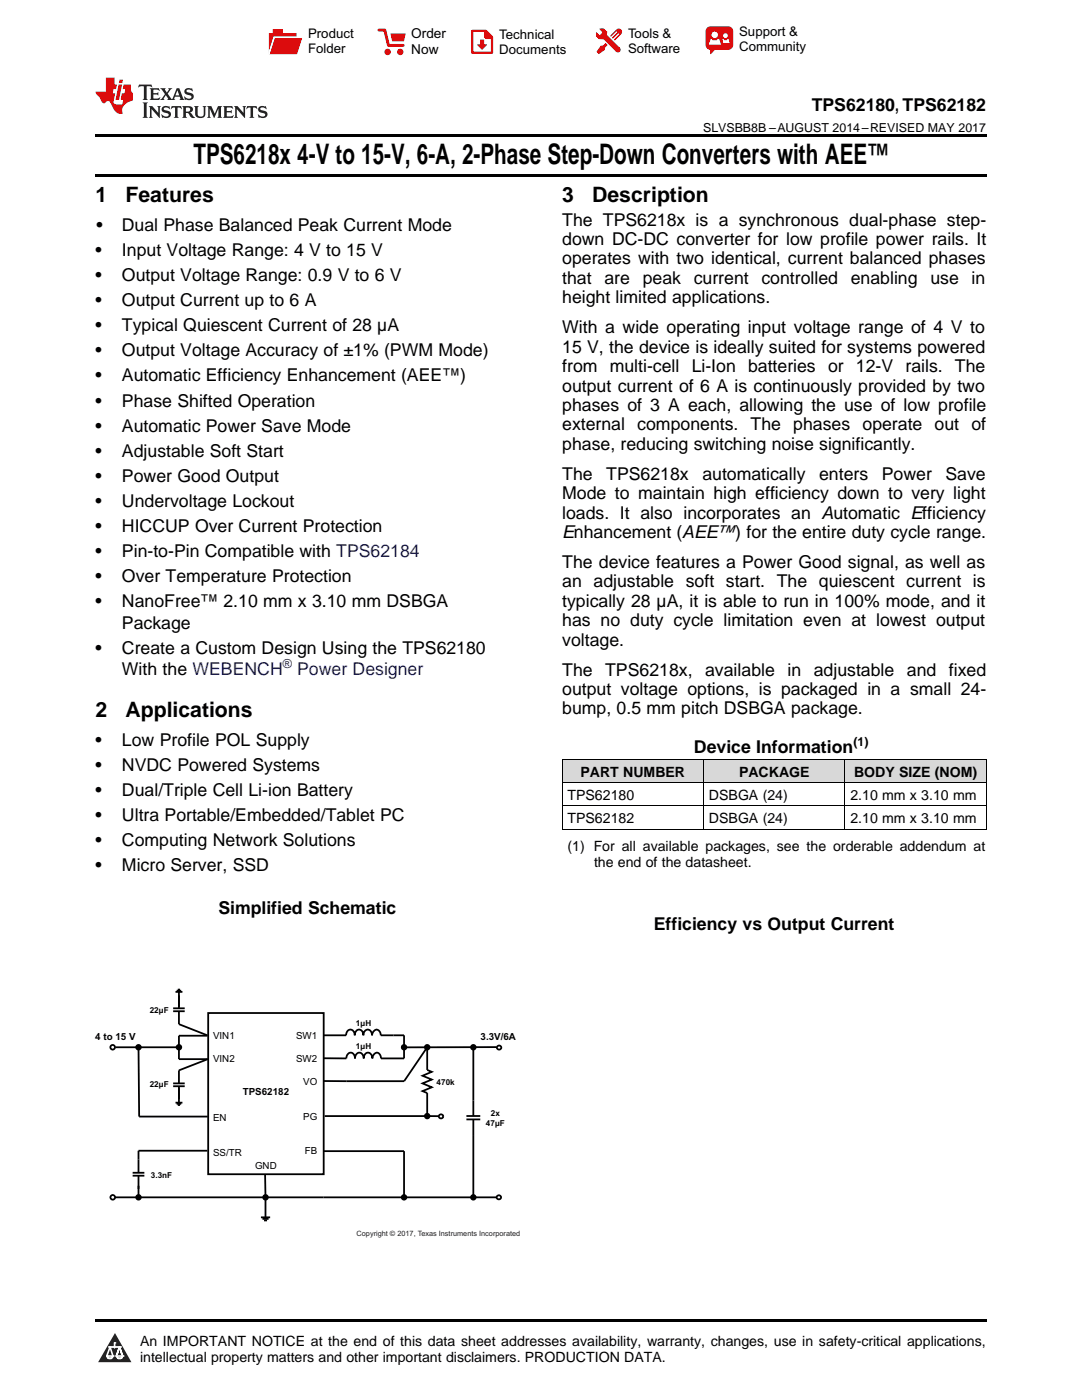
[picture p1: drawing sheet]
<svg xmlns="http://www.w3.org/2000/svg" width="216mm" height="279mm" viewBox="0 0 216 279" stroke-linecap="round" stroke-linejoin="round" font-family="sans-serif">
<defs><g id="words">
<text font-size="5.6" x="38.6" y="32.8">TPS6218x 4-V to 15-V, 6-A, 2-Phase Step-Down Converters with AEE™</text>
<g font-size="4.2">
<text x="19" y="40.4">1</text>
<text x="25" y="40.4">Features</text>
<text x="112.2" y="40.4">3</text>
<text x="118.2" y="40.4">Description</text>
<text x="19" y="143.1">2</text>
<text x="25" y="143.1">Applications</text>
</g>
<g font-size="3.5">
<text x="162" y="22.2">TPS62180, TPS62182</text>
<text x="19.2" y="46.1">•</text>
<text x="24.3" y="46.1">Dual Phase Balanced Peak Current Mode</text>
<text x="112.2" y="45">The TPS6218x is a synchronous dual-phase step-</text>
<text x="19" y="51.1">•</text>
<text x="24.3" y="51.1">Input Voltage Range: 4 V to 15 V</text>
<text x="112.2" y="48.9">down DC-DC converter for low profile power rails. It</text>
<text x="112.2" y="52.8">operates with two identical, current balanced phases</text>
<text x="19" y="56.1">•</text>
<text x="24.3" y="56.1">Output Voltage Range: 0.9 V to 6 V</text>
<text x="112.2" y="56.7">that</text>
<text x="120.6" y="56.7">are</text>
<text x="128.2" y="56.7">peak</text>
<text x="138.4" y="56.7">current</text>
<text x="151.9" y="56.7">controlled</text>
<text x="169.8" y="56.7">enabling</text>
<text x="185.6" y="56.7">use</text>
<text x="193.9" y="56.7">in</text>
<text x="19" y="61.1">•</text>
<text x="24.3" y="61.1">Output Current up to 6 A</text>
<text x="112.2" y="60.5">height limited applications.</text>
<text x="19" y="66.1">•</text>
<text x="19" y="71.1">•</text>
<text x="24.3" y="66.1">Typical Quiescent Current of 28 µA</text>
<text x="24.3" y="71.1">Output Voltage Accuracy of ±1% (PWM Mode)</text>
<text x="112.2" y="66.5">With a wide operating input voltage range of 4 V to</text>
<text x="112.2" y="70.4">15 V, the device is ideally suited for systems powered</text>
<text x="19" y="76.1">•</text>
<text x="24.3" y="76.1">Automatic Efficiency Enhancement (AEE™)</text>
<text x="112.2" y="74.3">from multi-cell Li-Ion batteries or 12-V rails. The</text>
<text x="19" y="81.1">•</text>
<text x="24.3" y="81.1">Phase Shifted Operation</text>
<text x="112.2" y="78.1">output current of 6 A is continuously provided by two</text>
<text x="112.2" y="82">phases of 3 A each, allowing the use of low profile</text>
<text x="19" y="86.1">•</text>
<text x="24.3" y="86.1">Automatic Power Save Mode</text>
<text x="112.2" y="85.9">external components. The phases operate out of</text>
<text x="112.2" y="89.8">phase, reducing switching noise significantly.</text>
<text x="19" y="91.2">•</text>
<text x="24.3" y="91.2">Adjustable Soft Start</text>
<text x="112.2" y="95.7">The</text>
<text x="121" y="95.7">TPS6218x</text>
<text x="140.2" y="95.7">automatically</text>
<text x="163.4" y="95.7">enters</text>
<text x="176" y="95.7">Power</text>
<text x="188.7" y="95.7">Save</text>
<text x="19" y="96.2">•</text>
<text x="19" y="101.2">•</text>
<text x="24.3" y="96.2">Power Good Output</text>
<text x="24.3" y="101.2">Undervoltage Lockout</text>
<text x="112.2" y="99.6">Mode to maintain high efficiency down to very light</text>
<text x="19" y="106.2">•</text>
<text x="24.3" y="106.2">HICCUP Over Current Protection</text>
<text x="112.2" y="103.5">loads. It also incorporates an Automatic Efficiency</text>
<text x="112.2" y="107.4">Enhancement (AEE™) for the entire duty cycle range.</text>
<text x="19" y="111.2">•</text>
<text x="24.3" y="111.2">Pin-to-Pin Compatible with TPS62184</text>
<text x="112.2" y="113.3">The device features a Power Good signal, as well as</text>
<text x="19" y="116.2">•</text>
<text x="24.3" y="116.2">Over Temperature Protection</text>
<text x="112.2" y="117.2">an adjustable soft start. The quiescent current is</text>
<text x="19" y="121.2">•</text>
<text x="24.3" y="121.2">NanoFree™ 2.10 mm x 3.10 mm DSBGA</text>
<text x="24.3" y="125.4">Package</text>
<text x="112.2" y="121.1">typically 28 µA, it is able to run in 100% mode, and it</text>
<text x="112.2" y="125">has no duty cycle limitation even at lowest output</text>
<text x="19" y="130.5">•</text>
<text x="24.3" y="130.5">Create a Custom Design Using the TPS62180</text>
<text x="112.2" y="128.9">voltage.</text>
<text x="24.3" y="134.7">With the WEBENCH</text>
<text x="112.2" y="134.8">The</text>
<text x="120.8" y="134.8">TPS6218x,</text>
<text x="140.7" y="134.8">available</text>
<text x="157.1" y="134.8">in</text>
<text x="162.4" y="134.8">adjustable</text>
<text x="181" y="134.8">and</text>
<text x="189.3" y="134.8">fixed</text>
<text x="112.2" y="138.7">output voltage options, is packaged in a small 24-</text>
<text x="112.2" y="142.6">bump, 0.5 mm pitch DSBGA package.</text>
<text x="19" y="148.8">•</text>
<text x="24.3" y="148.8">Low Profile POL Supply</text>
<text x="19" y="153.8">•</text>
<text x="24.3" y="153.8">NVDC Powered Systems</text>
<text x="138.5" y="150.3">Device Information</text>
<text x="19" y="158.9">•</text>
<text x="24.3" y="158.9">Dual/Triple Cell Li-ion Battery</text>
<text x="19" y="163.9">•</text>
<text x="24.3" y="163.9">Ultra Portable/Embedded/Tablet PC</text>
<text x="19" y="168.9">•</text>
<text x="19" y="173.9">•</text>
<text x="24.3" y="168.9">Computing Network Solutions</text>
<text x="24.3" y="173.9">Micro Server, SSD</text>
<text x="43.6" y="182.5">Simplified Schematic</text>
<text x="130.5" y="185.6">Efficiency vs Output Current</text>
</g>
<text font-size="3.5" fill="#0000c8" x="59.3" y="134.7">Power Designer</text>
<g font-size="2.8">
<text x="115.8" y="155">PART NUMBER</text>
<text x="147.5" y="155">PACKAGE</text>
<text x="170.4" y="155">BODY SIZE (NOM)</text>
<text x="113.2" y="159.6">TPS62180</text>
<text x="141.5" y="159.6">DSBGA (24)</text>
<text x="169.7" y="159.6">2.10 mm x 3.10 mm</text>
<text x="113.2" y="164.3">TPS62182</text>
<text x="141.5" y="164.3">DSBGA (24)</text>
<text x="169.7" y="164.3">2.10 mm x 3.10 mm</text>
<text x="113.2" y="169.8">(1) For all available packages, see the orderable addendum at</text>
<text x="118.5" y="173">the end of the datasheet.</text>
<text x="27.9" y="268.6">An IMPORTANT NOTICE at the end of this data sheet addresses availability, warranty, changes, use in safety-critical applications,</text>
<text x="27.9" y="271.8">intellectual property matters and other important disclaimers. PRODUCTION DATA.</text>
</g>
<g font-size="2.7">
<text x="82.1" y="7.7">Order</text>
<text x="82.1" y="10.7">Now</text>
</g>
<g font-size="2.6">
<text x="61.5" y="7.6">Product</text>
<text x="61.5" y="10.6">Folder</text>
<text x="99.6" y="7.8">Technical</text>
<text x="99.6" y="10.8">Documents</text>
<text x="125.3" y="7.6">Tools &amp;</text>
<text x="125.3" y="10.6">Software</text>
<text x="147.5" y="7.2">Support &amp;</text>
<text x="147.5" y="10.2">Community</text>
</g>
<g font-size="2.5">
<text x="140.3" y="26.3">SLVSBB8B –AUGUST 2014–REVISED MAY 2017</text>
<text x="170.3" y="148.9">(1)</text>
</g>
<text font-size="2.5" fill="#0000c8" x="56.4" y="133.3">®</text>
<g font-size="1.9">
<text x="19" y="207.5">4 to 15 V</text>
<text x="42.5" y="207.3">VIN1</text>
<text x="59.1" y="207.4">SW1</text>
<text x="95.9" y="207.5">3.3V/6A</text>
<text x="42.5" y="212">VIN2</text>
<text x="59.1" y="212">SW2</text>
<text x="48.5" y="218.6">TPS62182</text>
<text x="60.5" y="216.6">VO</text>
<text x="42.5" y="223.7">EN</text>
<text x="60.5" y="223.5">PG</text>
<text x="42.5" y="230.7">SS/TR</text>
<text x="50.9" y="233.3">GND</text>
<text x="60.8" y="230.4">FB</text>
</g>
<g font-size="1.6">
<text x="29.9" y="202.2">22µF</text>
<text x="71" y="204.7">1µH</text>
<text x="71" y="209.4">1µH</text>
<text x="29.9" y="217">22µF</text>
<text x="87.1" y="216.5">470k</text>
<text x="97" y="224.8">47µF</text>
<text x="98" y="222.8">2x</text>
<text x="30.1" y="235">3.3nF</text>
</g>
<text font-size="1.5" fill="#231f20" x="71.1" y="246.6">Copyright © 2017, Texas Instruments Incorporated</text>
</g></defs>
<g fill="#d8d8d8">
<path d="M112.2 151.6h28.2v4.6h-28.2z"/>
<path d="M140.4 151.6h28.2v4.6h-28.2z"/>
<path d="M168.6 151.6h28.2v4.6h-28.2z"/>
</g>
<path d="M22.9 266l3.3 5.9h-6.6z" fill="#231f20"/>
<path d="M21.3 270.6h1.2l-.3 .5h-.3a.53 .53 0 0 1-.6-.5z" fill-rule="evenodd" fill="#fff"/>
<path d="M21.3 270.6h1.2l-.3 .5h-.3a.53 .53 0 0 1-.6-.5z" fill="none" stroke="#231f20" stroke-width=".33"/>
<path d="M21.3 270.6l1.2 .1-.3 .4h-.5z" fill="none" stroke="#fff" stroke-width=".33"/>
<path d="M22.9 268.9h.1" fill="none" stroke="#fff" stroke-width=".33"/>
<path d="M22.9 268v.9z" fill="#fff"/>
<path d="M22.9 268v.9z" fill="none" stroke="#fff" stroke-width=".33"/>
<circle cx="22.9" cy="268" r=".16" fill="#fff"/>
<path d="M21.8 268.8h.1" fill="none" stroke="#fff" stroke-width=".33"/>
<path d="M21.8 268.8h2.2z" fill="#fff"/>
<path d="M21.8 268.8h2.2z" fill="none" stroke="#fff" stroke-width=".33"/>
<circle cx="24" cy="268.8" r=".16" fill="#fff"/>
<path d="M23.2 270.6h.1" fill="none" stroke="#fff" stroke-width=".33"/>
<path d="M23.8 268.8l-.6 1.8z" fill="#fff"/>
<path d="M23.8 268.8l-.6 1.8z" fill="none" stroke="#fff" stroke-width=".33"/>
<path d="M23.8 268.8l.7 1.8z" fill="#fff"/>
<path d="M23.8 268.8l.7 1.8z" fill="none" stroke="#fff" stroke-width=".33"/>
<path d="M24.4 270.6h.1" fill="none" stroke="#fff" stroke-width=".33"/>
<circle cx="21.3" cy="270.6" r=".16" fill="#fff"/>
<path d="M22 268.8l-.7 1.8z" fill="#fff"/>
<path d="M22 268.8l-.7 1.8z" fill="none" stroke="#fff" stroke-width=".33"/>
<path d="M22 268.8l.5 1.8z" fill="#fff"/>
<path d="M22 268.8l.5 1.8z" fill="none" stroke="#fff" stroke-width=".33"/>
<circle cx="22.5" cy="270.6" r=".16" fill="#fff"/>
<path d="M23.3 270.6h1.2a.63 .63 0 0 1-.6 .5 .63 .63 0 0 1-.6-.5z" fill-rule="evenodd" fill="#fff"/>
<path d="M23.3 270.6h1.2a.63 .63 0 0 1-.6 .5 .63 .63 0 0 1-.6-.5z" fill="none" stroke="#231f20" stroke-width=".33"/>
<path d="M23.3 270.6h1.2l-.4 .5h-.5z" fill="none" stroke="#fff" stroke-width=".33"/>
<path d="M23.2 270.6h.1" fill="none" stroke="#fff" stroke-width=".33"/>
<circle cx="24.5" cy="270.6" r=".16" fill="#fff"/>
<path d="M19 263.2h177.8v.5h-177.8z" fill="#000"/>
<path d="M41.5 202.2h23.1v32.1h-23.1z" fill-rule="evenodd" fill="#fff"/>
<path d="M41.5 202.2h23.1v32.1h-23.1zM64.6 206.6h4.5a.9 .9 0 0 1 .8-1.1 .9 .9 0 0 1 .9 1.1 .9 .9 0 0 1 .8-1.1 .9 .9 0 0 1 .9 1.1 .9 .9 0 0 1 .9-1.1 .9 .9 0 0 1 .8 1.1 .87 .87 0 0 1 .6-1 .87 .87 0 0 1 1 .4l.2 .6h4.6M64.6 239h34.5" fill="none" stroke="#000" stroke-width=".36"/>
<circle cx="99.6" cy="209.1" r=".42" fill="#fff"/>
<g fill="none" stroke="#000" stroke-width=".36">
<path d="M64.6 215.7l4.5 .1M69.1 211.2a.9 .9 0 0 1 .9-1.1 .9 .9 0 0 1 .8 1.1 .9 .9 0 0 1 .9-1.1 .9 .9 0 0 1 .9 1.1 .9 .9 0 0 1 .8-1.1 .9 .9 0 0 1 .9 1.1 .86 .86 0 0 1 .5-1 .86 .86 0 0 1 1.1 .4l.1 .6h4.6M94.4 209v10.6M94.4 226.5v12.2"/>
<circle cx="99.6" cy="209.1" r=".42"/>
</g>
<circle cx="99.6" cy="239" r=".42" fill="#fff"/>
<g fill="none" stroke="#000" stroke-width=".36">
<path d="M80.6 206.6v4.6M64.8 222.7h20.4"/>
<circle cx="99.6" cy="239" r=".42"/>
</g>
<circle cx="88" cy="222.8" r=".42" fill="#fff"/>
<g fill="none" stroke="#000" stroke-width=".36">
<path d="M35 198h1.4M35.2 197.7h1M35.5 197.5h.4M35.7 198v3.2M23 209h12.7M27.6 209l.2 13.8h13.7M34.5 201.2h2.4M34.5 201.8h2.4M34.5 216.8h2.4M34.5 216.2h2.4M35.7 201.8v2.6l5.7 2.2M35.7 216.8v3.3"/>
<path d="M41.4 206.7h-5.7v4.7h5.8l-5.8 2.2v2.6M64.6 211.2h4.5M69.1 215.8h11.5M80.6 215.8l4.6-6.8v4.5l1 .4-1.9 .8 1.9 .7-1.9 .8 1.9 .8-1.9 .8 .9 .3v4.6M94.4 219.6v3.1M99.1 209h-18.4M23 239h41.6M26.5 234.1h2.3M26.5 234.6h2.3M27.6 234.6v4.4M35 220.1h1.4M35.2 220.3h1"/>
<path d="M35.5 220.5h.4M41.4 229.7h-13.8v4.4M52.9 234.3l.1 8.6M64.6 229.7h16v9M85.5 222.7l2 .1M93.1 223.4h2.7M93.1 222.7h2.7M94.4 223.4v3.1M52.1 242.9h1.8M52.4 243.3h1.2M52.7 243.6h.6"/>
<circle cx="22.5" cy="209" r=".46"/>
<circle cx="27.6" cy="209" r=".46"/>
<circle cx="35.7" cy="209" r=".46"/>
<circle cx="80.6" cy="209" r=".46"/>
<circle cx="85.2" cy="209" r=".46"/>
<circle cx="94.5" cy="209" r=".46"/>
<circle cx="22.5" cy="239" r=".46"/>
<circle cx="27.6" cy="239" r=".46"/>
<circle cx="53" cy="239" r=".46"/>
<circle cx="80.6" cy="239" r=".46"/>
<circle cx="85.2" cy="222.7" r=".46"/>
<circle cx="88" cy="222.8" r=".42"/>
<circle cx="94.5" cy="239" r=".46"/>
</g>
<g fill="#000">
<circle cx="27.6" cy="209" r=".46"/>
<circle cx="35.7" cy="209" r=".46"/>
<circle cx="80.6" cy="209" r=".46"/>
<circle cx="85.2" cy="209" r=".46"/>
<circle cx="94.5" cy="209" r=".46"/>
<circle cx="27.6" cy="239" r=".46"/>
<circle cx="53" cy="239" r=".46"/>
<circle cx="80.6" cy="239" r=".46"/>
<circle cx="85.2" cy="222.7" r=".46"/>
<circle cx="94.5" cy="239" r=".46"/>
</g>
<path d="M41.5 185.5h23v2.8h-23z" fill-rule="evenodd" fill="#fff"/>
<path d="M112.2 156.2h84.6M112.2 151.5h84.6M112.2 151.6v14M140.4 151.6v14M168.6 151.6v14M196.8 151.6v14M112.2 165.5h84.6M112.2 160.8h84.6" fill="none" stroke="#000" stroke-width=".2"/>
<path d="M19 34.8h177.8v.5h-177.8zM19 26.8h177.8v.6h-177.8z" fill="#000"/>
<path d="M27.7 16.9l-.1 .6 .6-.3h.5v.2v2.2l-.2 .4h1l-.2-.4v-2.2v-.2h.5l.6 .3-.2-.6zM29.9 17.6l.2 .4v1.6l-.2 .4h1.9l.1-.6a1.09 1.09 0 0 1-1.3 .1v-.6h.6l.4 .2v-.7l-.2 .2h-.8v-.6l.2-.1a1.01 1.01 0 0 1 1 .3l-.1-.6zM32 17.6l.9 1.2-1 1.2h.9l-.2-.3 .5-.7 .5 .7-.3 .3h1.7l-.2-.3 .1-.4h1l.1 .4-.2 .3h1l-.3-.4-.7-2h-.5l-1 2.2-.8-1.1 .9-1.1h-.9l.2 .2-.4 .7-.4-.7 .2-.2zM35.4 18l.4 1h-.8zM37 17.7a.66 .66 0 0 0-.2 .8 .66 .66 0 0 0 .6 .4l.7 .2 .1 .2a.8 .8 0 0 1-.7 .4 .8 .8 0 0 1-.7-.5l.1 .8 .2-.2a.94 .94 0 0 0 1.1 .1 .94 .94 0 0 0 .4-.9 1.48 1.48 0 0 0-1.3-.6v-.4a1.1 1.1 0 0 1 1.2 .2l-.2-.6-.2 .1-.5-.1zM28.5 20.4l.2 .4v2.3l-.2 .4h1l-.2-.4v-2.3l.2-.4zM29.7 21.2l.2 .4v1.5l-.2 .4h.8l-.3-.4 .1-1.3 1.6 1.8v-2l.2-.4h-.7l.2 .2v1.1l-1.2-1.3zM32.5 21.3a.66 .66 0 0 0-.2 .8 .66 .66 0 0 0 .6 .4l.6 .2 .2 .2a.8 .8 0 0 1-.8 .4 .8 .8 0 0 1-.7-.5l.2 .7 .2-.1a.94 .94 0 0 0 1 .1 .94 .94 0 0 0 .5-1 1.47 1.47 0 0 0-1.3-.6l-.1-.3a1.1 1.1 0 0 1 1.3 .2l-.2-.6-.2 .1-.5-.2zM34.3 21.2l-.2 .6a.64 .64 0 0 1 .8-.3v1.6l-.2 .4h1l-.3-.4 .1-1.6a.66 .66 0 0 1 .8 .3l-.2-.6zM36.3 21.2l.3 .4v1.5l-.3 .4h1l-.2-.2v-.7h.5l.1 .1a.8 .8 0 0 0 1.2 .7l-1-1a.62 .62 0 0 0 .6-.5 .62 .62 0 0 0-.6-.7zM37.1 21.5h.1a.48 .48 0 0 1 .6 0 .48 .48 0 0 1 .1 .6l-.2 .1-.6 .1zM38.7 21.2l.2 .2a2.29 2.29 0 0 0 .4 2 1.05 1.05 0 0 0 1.7-.7v-1.3l.2-.2h-.8l.2 .4v1.1a.61 .61 0 0 1-.6 .6 .61 .61 0 0 1-.6-.6v-1.1l.3-.4zM41.3 21.2l.3 .4v1.5l-.3 .4h.8l-.2-.4v-1.4l.8 1.9 .9-1.9v1.4l-.2 .4h.9l-.2-.4v-1.5l.2-.4h-.8l-.7 1.5-.6-1.5zM44.5 21.2l.2 .4v1.5l-.2 .4h1.9l.2-.6a1.1 1.1 0 0 1-1.4 .2v-.7h.6l.4 .2v-.6l-.2 .1-.8 .1v-.6l.2-.1a1.02 1.02 0 0 1 1.1 .2l-.2-.5zM46.7 21.2l.2 .4v1.5l-.2 .4h.8l-.3-.4 .1-1.3 1.6 1.8v-2l.2-.4h-.7l.2 .2v1.1l-1.2-1.3zM49.3 21.2l-.1 .6a.64 .64 0 0 1 .8-.3v1.6l-.3 .4h1l-.2-.4v-1.6a.66 .66 0 0 1 .8 .3l-.1-.6zM51.7 21.3a.66 .66 0 0 0-.2 .7 .66 .66 0 0 0 .7 .5l.6 .2 .1 .2a.8 .8 0 0 1-.7 .4 .8 .8 0 0 1-.7-.5l.1 .7 .2-.1a.94 .94 0 0 0 1.1 .1 .94 .94 0 0 0 .4-1 1.48 1.48 0 0 0-1.2-.6l-.1-.3a1.1 1.1 0 0 1 1.2 .2l-.2-.6-.1 .1-.6-.2z" fill="#231f20"/>
<path d="M21.1 15.5v2.8h-2v.4l.9 .9a.96 .96 0 0 0 1 1 .59 .59 0 0 1 .5-.4 .59 .59 0 0 1 .5 .3l.4 .8a1.61 1.61 0 0 0 2.1 1.3 1.63 1.63 0 0 1 1.1-2.2l.9-.3v-1.5a1.6 1.6 0 0 1-.4-1.7h-1.4l-.2 .9h.5l-.2 .8h-.5l-.2 1v.3h.5l-.2 .9h-.7a.74 .74 0 0 1-1-.6l.3-1.6h-.5l.2-.8h.5l.1-.9h-.4v-1.4zM23.7 16.9l-.7 3h.8l.6-3zM23.8 15.9l-.1 .7h.7l.2-.7z" fill="#ee1d23"/>
<g fill="#d60000">
<path d="M54.4 5.8h2v.8h2.8v4.2h-5.5v-4.2h.7z" fill-rule="evenodd"/>
<path d="M54.7 7.5h5.6l-1 3.3h-5.6z" fill-rule="evenodd"/>
</g>
<path d="M54.6 7.4h5.8l-.1 .1h-5.5l-1.1 3.3z" fill-rule="evenodd" fill="#fff"/>
<path d="M54.6 7.4h5.8l-.1 .1h-5.5l-1.1 3.3z" fill="none" stroke="#fff" stroke-width=".2"/>
<path d="M75.6 6h1.2l.7 3.1h3" fill="none" stroke="#d60000" stroke-width=".56"/>
<g fill="#d60000">
<path d="M77.9 6.7h3.1l-.4 1.5h-2.3z" fill-rule="evenodd"/>
<circle cx="77.3" cy="10.4" r=".64"/>
<circle cx="79.9" cy="10.4" r=".64"/>
</g>
<path d="M94.2 6.2h2.7l1.3 1.2v3.1h-4z" fill="none" stroke="#d60000" stroke-width=".44"/>
<g fill="#d60000">
<path d="M95.8 7.9h.8v1h.6l-1 1.1-1-1v-.1h.6z" fill-rule="evenodd"/>
<path d="M96.6 6.2h.3l1.3 1.2v.4h-1.3l-.3-.4z" fill-rule="evenodd"/>
<path d="M119.6 5.7h.9l.6 .6 .1 .7 2.5 2.5-.8 .8-2.3-2.3-1.1-.2-.6-.6v-.8l.7 .6 .5-.4v-.2l-.4-.5z" fill-rule="evenodd"/>
<path d="M119.9 9.1h.4l.5-.5 .4 .4-.5 .5v.4l-1.2 .9-.5-.5z" fill-rule="evenodd"/>
<path d="M123 5.9a.67 .67 0 0 1 .9 0 .67 .67 0 0 1 0 .9z" fill-rule="evenodd"/>
<path d="M123 5.9l.9 .9-1.2 1.2h-.2l.1-.2 .9-.9 .1-.2h-.3l-.9 1h-.2v-.2l.9-1 .1-.2h-.3l-.9 1h-.2v-.2z" fill-rule="evenodd"/>
<circle cx="123.3" cy="9.9" r=".54"/>
</g>
<path d="M121.1 6.3l-.1 .7" fill="none" stroke="#d60000" stroke-width=".2"/>
<g fill="#d60000">
<path d="M141.1 5.5l.6-.2h3.6a.95 .95 0 0 1 1 .9v2.8a.95 .95 0 0 1-1 .9h-3.6a.95 .95 0 0 1-.9-.9v-2.8z" fill-rule="evenodd"/>
<path d="M141.7 9.9h.9l-.7 .9h-.2z" fill-rule="evenodd"/>
</g>
<g fill="#fff">
<path d="M144.3 8.6h1.3z"/>
<path d="M141.8 7.8h.3l.1 .2h.8l.2-.2h.3l.4 1.1h-2.5z" fill-rule="evenodd"/>
<path d="M144.2 7.8h.2l.2 .2h.4l.2-.2h.2l.2 .8h-1.3z" fill-rule="evenodd"/>
<circle cx="142.6" cy="6.9" r=".65"/>
<circle cx="144.8" cy="7.1" r=".48"/>
</g>
<use href="#words"/>
</svg>
